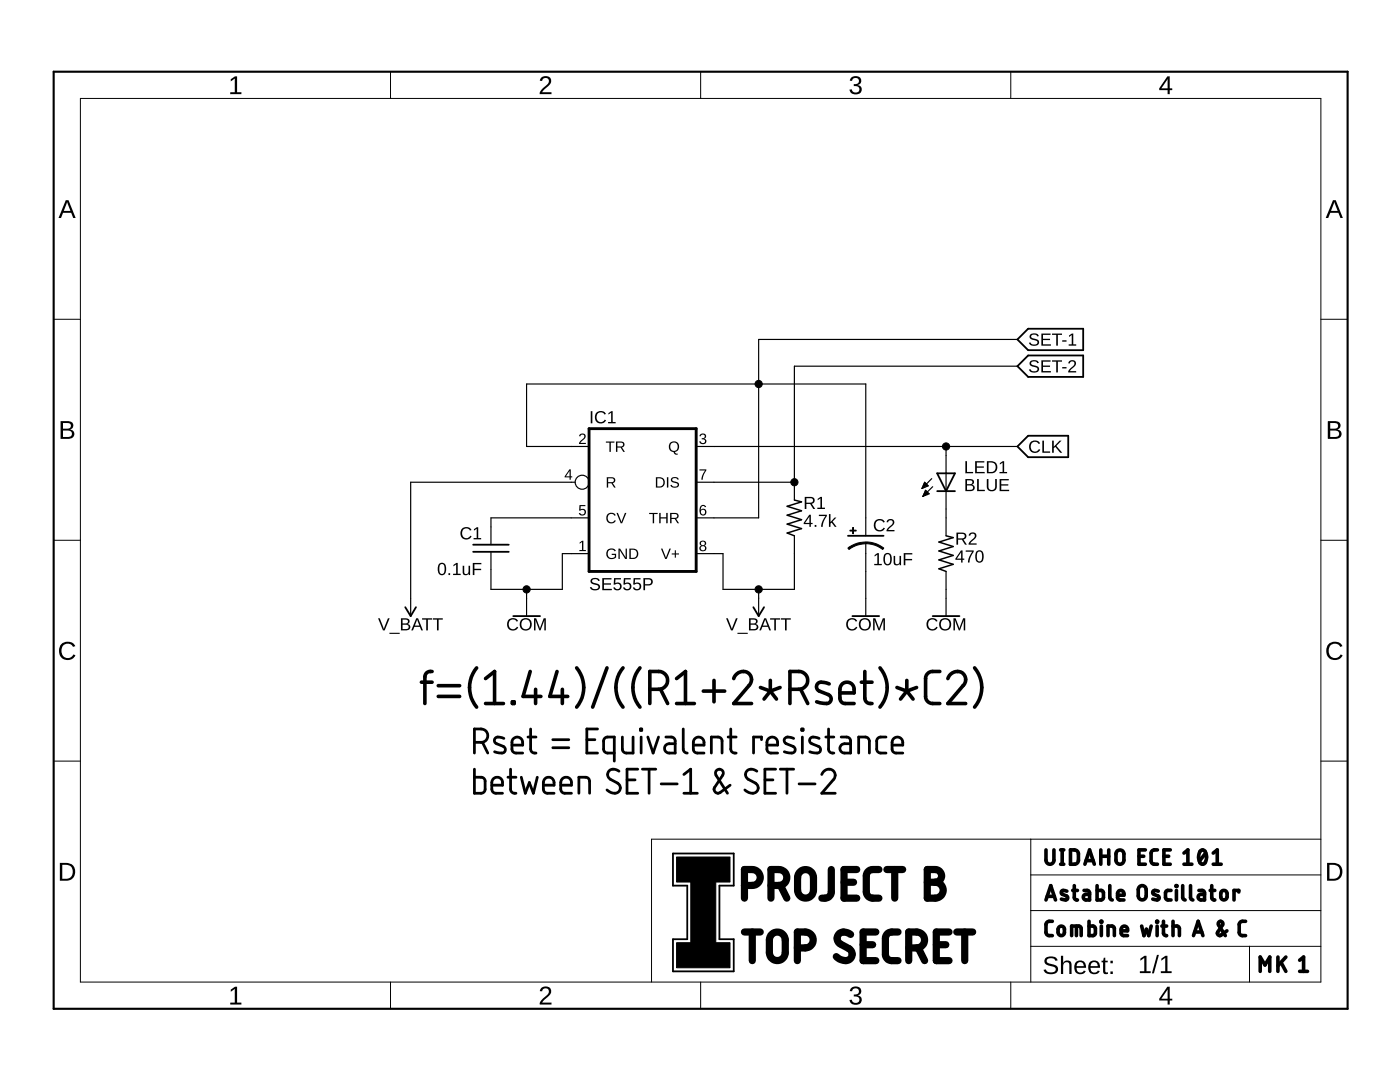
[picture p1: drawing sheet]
<svg xmlns="http://www.w3.org/2000/svg" width="279mm" height="216mm" viewBox="0 0 279 216" stroke-linecap="round" stroke-linejoin="round" font-family="sans-serif">
<g fill="none" stroke="#000" stroke-width=".36">
<path d="M203.1 67.7l2.1-2.1h11v4.3h-11zM203.1 73.1l2.1-2.2h11v4.3h-11zM187 94.4h3.6l-1.8 3.6zM187 98h3.6M203.1 89.1l2.1-2.1h8v4.2h-8zM94.4 108.7h7.1M94.4 110.1h7.1M169.2 106.9h7.1M80.9 121.2l1.1 1.7 1-1.7M102.4 122.9h5.4M150.3 121.2l1.1 1.7 1.1-1.7M170.1 122.9h5.4"/>
<path d="M186.1 122.9h5.4M134.3 170.3h12.1v6.4h-2.8v10.7h2.8v6.4h-12.1v-6.4h2.9v-10.7h-2.9z"/>
</g>
<path d="M169.6 105.8h1.3v.2h-1.3zM170.2 105.3h.1v1.2h-.1zM135 171h10.7v5h-10.7zM137.9 175.3h5v13.9h-5zM135 188.1h10.7v5h-10.7z" fill="#000" stroke="#000" stroke-width=".2"/>
<g fill="none" stroke="#000" stroke-width="1.4">
<path d="M148.6 176.7a3.4 3.4 0 0 0 2.5-.3 1.59 1.59 0 0 0 .5-1.8 1.59 1.59 0 0 0-1.5-1.1h-1.5v5.7M153.9 176.7a3.4 3.4 0 0 0 2.5-.3 1.59 1.59 0 0 0 .6-1.8 1.59 1.59 0 0 0-1.6-1.1h-1.5v5.7M155.8 176.7l1.2 2.5M159.7 173.9a1.58 1.58 0 0 1 1.7-.3 1.58 1.58 0 0 1 .9 1.5v2.5a1.59 1.59 0 0 1-1.5 1.6 1.59 1.59 0 0 1-1.6-1.6v-2.8zM165.9 173.5v4.4a1.41 1.41 0 0 1-1.9 1.3M168.4 176h1.9M171 173.5h-2.6v5.7h2.6M175.4 173.5a2.45 2.45 0 0 0-2 .3l-.4 .4-.1 .6v3.4l.5 .7a2.64 2.64 0 0 0 2 .3M177 173.5h3.1M178.6 173.5v5.7M185.1 173.5h1.5a1.27 1.27 0 0 1 1.3 1.3 1.27 1.27 0 0 1-1.3 1.2 1.59 1.59 0 0 1 1.6 1.6 1.59 1.59 0 0 1-1.6 1.6h-1.5zM185.1 176h1.5"/>
<path d="M148.6 186h3.1M150.1 186v5.7M153.8 186.6a1.59 1.59 0 0 1 1.8-.5 1.59 1.59 0 0 1 1.1 1.5v2.5a1.59 1.59 0 0 1-1.6 1.6 1.59 1.59 0 0 1-1.6-1.6v-2.5zM159.1 189.1a3.5 3.5 0 0 0 2.5-.3 1.59 1.59 0 0 0 .6-1.7 1.59 1.59 0 0 0-1.5-1.1h-1.6v5.7M169.8 186.5a1.53 1.53 0 0 0-1.6-.5 1.53 1.53 0 0 0-1.1 1.2l.1 .6 .3 .4 1.9 1.1a1.34 1.34 0 0 1 .4 1.9 1.34 1.34 0 0 1-1.8 .3l-1.1-.6M172.3 188.5h1.9M174.8 186h-2.5v5.7h2.5M179.2 186a2.64 2.64 0 0 0-2 .2l-.4 .5-.1 .5v3.5l.5 .7a2.64 2.64 0 0 0 2 .3M181.4 189.1a3.5 3.5 0 0 0 2.5-.3 1.59 1.59 0 0 0 .5-1.7 1.59 1.59 0 0 0-1.5-1.1h-1.5v5.7M183.3 189.1l1.2 2.6M186.9 188.5h1.9M189.4 186h-2.5v5.7h2.5"/>
<path d="M190.9 186h3.2M192.5 186v5.7"/>
</g>
<g fill="none" stroke="#000" stroke-width=".72">
<path d="M84.1 136.1h2.1M86.2 134h-.3a1.05 1.05 0 0 0-1.1 1v5.4M87.5 139h4.2M87.5 136.8h4.2M95.1 133.3a6.1 6.1 0 0 0 0 7.8M96.9 135.4l1.8-1.4v6.4M105.8 134l-1.4 5h3.5M106.9 137.5v2.9M111.2 134l-1.5 5h3.6M112.2 137.5v2.9M115.1 133.3a6.1 6.1 0 0 1 0 7.8M121.1 133.3l-2.8 7.8"/>
<path d="M124.3 133.3a6.1 6.1 0 0 0 0 7.8M127.7 133.3a6.1 6.1 0 0 0 0 7.8M129.7 137.5a3.7 3.7 0 0 0 2.8-.3 1.77 1.77 0 0 0 .7-2 1.77 1.77 0 0 0-1.7-1.2h-1.8v6.4M131.8 137.5l1.4 2.9M135 135.4l1.8-1.4v6.4M140.4 137.9h4.2M142.5 135.8v4.2M146.4 135.4a1.78 1.78 0 0 1 2-1.4 1.78 1.78 0 0 1 1.5 1.9l-.2 .7-3.3 3.8h3.6M151.8 137.2l1.9 .7M153.7 135.8v2.1M153.7 137.9l1.3 1.6M153.7 137.9l-1.2 1.6"/>
<path d="M155.7 137.2l-2 .7M157.6 137.5a3.7 3.7 0 0 0 2.9-.3 1.77 1.77 0 0 0 .6-2 1.77 1.77 0 0 0-1.7-1.2h-1.8v6.4M159.8 137.5l1.4 2.9M165.5 136.5l-.5-.2a1.77 1.77 0 0 0-1.8 .1l-.3 .7 .2 .5 .4 .3 1.8 .7a.92 .92 0 0 1 .6 1 .92 .92 0 0 1-.9 .8l-2-.4M167.6 138.3h2.9a1.58 1.58 0 0 0-1.8-2.2 1.46 1.46 0 0 0-1.1 1.4v1.8l.2 .5a.97 .97 0 0 0 .9 .6h1.8M171.9 136.1h2.1M172.6 134v5.3l.1 .5a1.16 1.16 0 0 0 1.3 .6M175.6 133.3a6 6 0 0 1 0 7.8M179 137.2l2 .7M181 135.8v2.1M181 137.9l1.2 1.6M181 137.9l-1.3 1.6"/>
<path d="M182.9 137.2l-1.9 .7M187.6 134a2.75 2.75 0 0 0-2.3 .3l-.5 .5-.1 .6v3.9l.6 .8a2.75 2.75 0 0 0 2.3 .3M189.2 135.4a1.79 1.79 0 0 1 2-1.4 1.79 1.79 0 0 1 1.5 1.9l-.3 .7-3.2 3.8h3.5M194.5 133.3a6 6 0 0 1 0 7.8M96.9 140.4h3.6M102.3 140h.3v.4h-.3zM135 140.4h3.6M208.7 169.6v2.1a.79 .79 0 0 0 .8 .8 .79 .79 0 0 0 .8-.8v-2.1M208.7 179.6l1-2.9 1 2.9M209 178.9h1.4M211.7 172.4h.6M211.7 169.6h.6"/>
<path d="M212 169.6v2.8M212.9 177.8l-.9-.1-.2 .4 .1 .3 1.1 .5 .1 .3-.1 .3a1.04 1.04 0 0 1-1.2-.1M213.6 169.6a1.37 1.37 0 0 1 1.5 .4l.1 1.7-.2 .5a1.41 1.41 0 0 1-1.4 .2zM214.1 177.7h.9M214.4 176.7v2.6l.3 .2 .3 .1M216.3 177.7h.8l.3 .4v1.5h-.7a.56 .56 0 0 1-.5-.6 .56 .56 0 0 1 .5-.5h.7M216.5 172.4l.9-2.8 1 2.8M216.7 171.7h1.5M218.9 176.7v2.9l1-.1 .3-.4v-1.1l-.3-.3h-1M219.7 169.6v2.8M219.7 170.9h1.6M221.3 169.6v2.8"/>
<path d="M221.5 176.7v2.4l.1 .3 .4 .2M223 169.8a.8 .8 0 0 1 .8-.1 .8 .8 0 0 1 .5 .7v1.3a.79 .79 0 0 1-.8 .8 .79 .79 0 0 1-.8-.8v-1.5zM223 178.6h1.3a.67 .67 0 0 0-.4-.9 .67 .67 0 0 0-.9 .6l.2 1.1 .3 .2h.8M227.3 170.9h1M227.4 176.9a.79 .79 0 0 1 .9-.1 .79 .79 0 0 1 .4 .7v1.3a.79 .79 0 0 1-.7 .8 .79 .79 0 0 1-.8-.8v-1.3zM228.6 169.6h-1.3v2.8h1.3M231 169.6h-.8l-.4 .3-.1 .3v1.6l.1 .4 .4 .2h.8M231.2 177.8l-.9-.1-.3 .4 .3 .4 .9 .4 .2 .3-.2 .3a1.04 1.04 0 0 1-1.1-.1M232.3 170.9h.9M233.6 169.6h-1.3v2.8h1.3M233.7 177.7h-.8l-.3 .4v1l.1 .3 1 .2M234.7 176.7h.2v.2h-.2z"/>
<path d="M234.8 177.7v1.9M236 176.7v2.4l.2 .3 .3 .2M236.3 172.4h1.6M236.3 170.2l.8-.6v2.8M237.6 176.7v2.4l.1 .3 .4 .2M239.3 177.7h.8l.3 .4v1.5h-.7a.56 .56 0 0 1-.6-.6 .56 .56 0 0 1 .6-.5h.7M239.5 169.8a.68 .68 0 0 1 .8-.1 .68 .68 0 0 1 .4 .6 1.83 1.83 0 0 1-.5 2.1h-.2a1.35 1.35 0 0 1-.8-1.7zM240.6 170.2l-1.2 1.6M241.5 177.7h.9M241.8 176.7l.1 2.6 .2 .2 .3 .1M242.1 172.4h1.6M242.1 170.2l.8-.6v2.8"/>
<path d="M243.7 177.9a.64 .64 0 0 1 .8-.2 .64 .64 0 0 1 .4 .6v.6a.63 .63 0 0 1-.6 .7 .63 .63 0 0 1-.7-.7zM247.2 178v-.3h-.9v1.9M210 183.8l-.8 .1-.3 .2-.2 .4v1.6l.2 .3 .3 .3h.8M211.3 185.1a.63 .63 0 0 1 .7-.3 .63 .63 0 0 1 .4 .6v.7a.63 .63 0 0 1-.6 .6 .63 .63 0 0 1-.6-.6zM213.9 186.7v-1.9h1.4l.3 .1 .2 .4v1.4M214.8 184.8v1.9M217.3 183.8v2.9l1-.1 .3-.4v-1.1l-.3-.3h-1M219.7 183.8h.2v.2h-.2zM219.8 184.8v1.9M221.1 186.7v-1.9h1l.3 .3v1.6M223.8 185.7h1.2a.66 .66 0 0 0-.4-.9 .66 .66 0 0 0-.8 .6v.8l.1 .3 .3 .2h.8M227.8 184.8l.5 1.9 .5-1.3 .5 1.3 .4-1.9"/>
<path d="M230.8 183.8h.2v.2h-.2zM230.9 184.8v1.9M231.9 184.8h.9M232.2 183.8v2.4l.1 .3 .5 .2M234.1 184.8h1l.2 .3 .1 1.6M234.1 183.8v2.9M238.2 186.7l.9-2.9 1 2.9M238.4 186h1.4M244.9 185.7l-1.2 .9a.46 .46 0 0 1-.6-.1 .46 .46 0 0 1-.1-.5l1-1.4a.47 .47 0 0 0-.4-.8 .47 .47 0 0 0-.4 .8l1.3 2.1M248.6 183.8l-.9 .1-.3 .2-.1 .4v1.6l.1 .3 .3 .3h.9M251.5 193.8v-2.8l1 1.6 .9-1.6v2.8M255 191v2.8"/>
<path d="M255.7 192.1l.9 1.7M256.6 191l-1.6 1.7M259.4 191.6l.8-.6v2.8M259.4 193.8h1.5"/>
</g>
<g fill="none" stroke="#000" stroke-width=".55">
<path d="M94.7 148.1a2.7 2.7 0 0 0 2.2-.3 1.34 1.34 0 0 0 .4-1.4 1.34 1.34 0 0 0-1.3-.9h-1.3v4.8M94.7 153.5v4.8l1.7-.1 .4-.5-.1-2.2-.5-.4h-1.5M96.3 148.1l1 2.2M98.1 156.7h2.2a1.13 1.13 0 0 0-.5-1.5 1.13 1.13 0 0 0-1.5 .4l-.2 .5 .2 1.8 .4 .4h1.6M100.6 147.3l-.8-.2a.74 .74 0 0 0-1 .2 .74 .74 0 0 0 .1 1l1.5 .6a.69 .69 0 0 1 .4 .8 .69 .69 0 0 1-.6 .6l-1.5-.3M101.4 155.1h1.6M101.9 153.5v4.2l.4 .5 .7 .1M102.2 148.7h2.1a1.12 1.12 0 0 0-.7-1.6 1.12 1.12 0 0 0-1.4 1v1.6l.2 .3 .4 .2 1.5 .1M104 155.1l.8 3.2 .8-2.2 .8 2.2 .8-3.2M105.4 147.1h1.6M105.9 145.5v4.2l.4 .5 .7 .1M108.4 156.7h2.2a1.13 1.13 0 0 0-.5-1.5 1.13 1.13 0 0 0-1.5 .4l-.2 .5 .1 1.8 .5 .4h1.6"/>
<path d="M110.3 149.2h3.2M110.3 147.6h3.2M111.9 156.7h2.1a1.13 1.13 0 0 0-.5-1.5 1.13 1.13 0 0 0-1.4 .4l-.2 .5 .1 1.8 .5 .4h1.5M115.5 158.3v-3.2h1.6l.5 .4 .1 2.8M117.1 147.6h1.6M119.3 145.5h-2.2v4.8h2.2M122.6 150.3l-1.5-.1-.5-.3-.1-2.2 .4-.5 1.7-.1v4.8M123.5 153.9a1.26 1.26 0 0 0-1.4-.4 1.26 1.26 0 0 0-.8 1.3l.5 .7 1.5 .8a1.14 1.14 0 0 1 .3 1.5 1.14 1.14 0 0 1-1.6 .4l-.9-.6M124.2 147.1v2.6l.2 .3 .6 .3h1.3v-3.2M125.1 155.6h1.6M127.3 153.5h-2.2v4.8h2.2M127.8 145.5h.3v.2h-.3z"/>
<path d="M128 147.1v3.2M128.2 153.5h2.7M129.3 147.1l1 3.2 1.1-3.2M129.5 153.5v4.8M132 156.4h3.1M132.9 147.1h1.3l.3 .2 .2 .4v2.6h-1.1a.93 .93 0 0 1-1-1 .93 .93 0 0 1 1-.9h1.1M136.4 145.5v4.2l.2 .3 .6 .3M136.5 158.3h2.7M136.5 154.5l1.3-1v4.8M138.4 148.7h2.1a1.12 1.12 0 0 0-.7-1.6 1.12 1.12 0 0 0-1.4 1v1.6l.2 .3 .4 .2 1.5 .1M142 150.3v-3.2h1.5l.5 .4 .1 2.8M145.3 147.1h1.6"/>
<path d="M145.7 156.7l-2 1.5a.77 .77 0 0 1-1-.2 .77 .77 0 0 1-.1-.9l1.6-2.4a.79 .79 0 0 0-.6-1.2 .79 .79 0 0 0-.7 1.2l2.3 3.6M145.8 145.5l.1 4.2 .3 .5 .7 .1M151 153.9a1.26 1.26 0 0 0-1.4-.4 1.26 1.26 0 0 0-.8 1.3l.5 .7 1.5 .8a1.14 1.14 0 0 1 .3 1.5 1.14 1.14 0 0 1-1.6 .4l-.8-.6M152 147.6v-.5h-1.6v3.2M152.7 155.6h1.6M153.1 148.7h2.1a1.12 1.12 0 0 0-.7-1.6 1.12 1.12 0 0 0-1.4 1v1.6l.2 .3 .3 .2 1.6 .1M154.8 153.5h-2.1v4.8h2.1M155.7 153.5h2.7M157.1 153.5v4.8M158.4 147.3l-.8-.2a.73 .73 0 0 0-1 .3 .73 .73 0 0 0 .3 1l1.4 .5a.69 .69 0 0 1 .4 .8 .69 .69 0 0 1-.7 .6l-1.5-.3M159.5 156.4h3.2M160 145.5h.3v.2h-.3z"/>
<path d="M160.1 147.1v3.2M163.5 147.3l-.8-.2a.74 .74 0 0 0-1 .2 .74 .74 0 0 0 .1 1l1.5 .6a.69 .69 0 0 1 .5 .8 .69 .69 0 0 1-.7 .6l-1.5-.3M164 154.5a1.34 1.34 0 0 1 1.6-1 1.34 1.34 0 0 1 1 1.7l-2.6 3.1h2.7M164.8 147.1h1.6M165.4 145.5v4.2l.3 .5 .7 .1M167.9 147.1h1.3l.3 .2 .2 .4 .1 2.6h-1.2a.93 .93 0 0 1-1-1 .93 .93 0 0 1 1-.9h1.2M171.4 150.3v-3.2h1.5l.5 .4 .1 .4v2.4M176.8 147.1h-1.2l-.4 .2-.2 .6 .1 2 .5 .3 1.2 .1M178 148.7h2.2a1.12 1.12 0 0 0-.8-1.6 1.12 1.12 0 0 0-1.4 1l.1 1.6 .2 .3 .3 .2 1.6 .1"/>
</g>
<g fill="#000">
<path d="M46.1 15.8l.8-.6h.4v3.2h.9v.4h-2.2v-.4h.9v-2.7l-.8 .5zM108.1 15.4a1.1 1.1 0 0 1 1.4-.1 1.1 1.1 0 0 1 .4 1.3l-1.7 1.8h1.9v.4h-2.4a2.93 2.93 0 0 1 1.4-1.8 .73 .73 0 0 0 .4-1 .73 .73 0 0 0-1-.4l-.3 .6-.5-.1zM170 15.4a1.1 1.1 0 0 1 1.3-.1 1.1 1.1 0 0 1 .5 1.2l-.7 .5a.96 .96 0 0 1 .9 1.1 .96 .96 0 0 1-1.2 .7l-.6-.1a.99 .99 0 0 1-.7-.8l.5-.1a.73 .73 0 0 0 1 .7 .73 .73 0 0 0 .3-1.2l-.9-.1v-.4a.69 .69 0 0 0 .9-.2 .69 .69 0 0 0-.2-1 .71 .71 0 0 0-1 .5h-.5zM115.8 86.6a.67 .67 0 0 1 1 .2 .67 .67 0 0 1-.4 1l-.6 .6h1.1v.2h-1.4l.1-.3 .5-.5a.55 .55 0 0 0 .5-.5 .55 .55 0 0 0-.4-.6l-.2 .1-.2 .3-.2-.1zM139.6 93.7h1.4l-.6 1.3-.1 .7h-.3l.1-.5 .6-1.3h-1.1zM139.8 86.6a.59 .59 0 0 1 .9 0 .59 .59 0 0 1-.2 .9 .58 .58 0 0 1 .4 .8 .58 .58 0 0 1-.8 .3l-.5-.4v-.1l.2-.1a.42 .42 0 0 0 .6 .4 .42 .42 0 0 0 .2-.6l-.5-.1v-.3a.4 .4 0 0 0 .5-.2 .4 .4 0 0 0-.3-.5 .4 .4 0 0 0-.4 .4l-.3-.1zM115.7 108.2l.5-.3h.2v1.8h.5v.3h-1.3v-.3h.6v-1.5l-.5 .3zM115.6 100.8h1.2v.2h-.9l-.1 .7a.71 .71 0 0 1 1 .2 .71 .71 0 0 1-.3 1 .71 .71 0 0 1-.9-.4l-.1-.1h.3a.46 .46 0 0 0 .7 .1 .46 .46 0 0 0 0-.7 .46 .46 0 0 0-.7 .1h-.2zM12.2 128.5a1.77 1.77 0 0 1 2.8 .4l-.4 .2a1.26 1.26 0 0 0-1.7-.5 1.26 1.26 0 0 0-.6 1.6 1.23 1.23 0 0 0 1 1.1 1.23 1.23 0 0 0 1.4-.7l.4 .2a1.78 1.78 0 0 1-2.5 .7 1.78 1.78 0 0 1-.7-2.4zM265.1 128.5a1.77 1.77 0 0 1 2.8 .4l-.4 .2a1.26 1.26 0 0 0-1.7-.5 1.26 1.26 0 0 0-.6 1.6 1.23 1.23 0 0 0 1 1.1 1.23 1.23 0 0 0 1.4-.7l.4 .2a1.78 1.78 0 0 1-2.5 .7 1.78 1.78 0 0 1-.7-2.4zM170 197.1a1.1 1.1 0 0 1 1.3-.2 1.1 1.1 0 0 1 .5 1.3l-.7 .4a.96 .96 0 0 1 .9 1.2 .96 .96 0 0 1-1.2 .7l-.6-.1a.99 .99 0 0 1-.7-.9h.5a.73 .73 0 0 0 1 .6 .73 .73 0 0 0 .3-1.1l-.9-.2v-.4a.69 .69 0 0 0 .9-.2 .69 .69 0 0 0-.2-.9 .71 .71 0 0 0-1 .5h-.5zM46.1 197.5l.8-.6h.4v3.2h.9v.3h-2.2v-.3h.9v-2.8l-.8 .6z"/>
<path d="M108.1 197.1a1.1 1.1 0 0 1 1.4-.2 1.1 1.1 0 0 1 .4 1.3l-1.7 1.9h1.9v.3h-2.4a2.93 2.93 0 0 1 1.4-1.8 .73 .73 0 0 0 .4-.9 .73 .73 0 0 0-1-.4l-.3 .5h-.5z"/>
<path d="M233 15.2h.4v2.4h.5v.4h-.5v.8h-.4v-.8h-1.7v-.4zM233 15.7l-1.2 1.9h1.2z"/>
<path d="M13.1 39.9h.6l1.4 3.6h-.5l-.4-1h-1.6l-.4 1h-.5zM13.4 40.3l-.7 1.8h1.4z"/>
<path d="M266 39.9h.6l1.4 3.6h-.5l-.4-1h-1.6l-.4 1h-.5zM266.3 40.3l-.7 1.8h1.4z"/>
<path d="M205.6 66.8a1.1 1.1 0 0 1 1.7 .3h-.3a.63 .63 0 0 0-.6-.4 .63 .63 0 0 0-.6 .6l.7 .3a.74 .74 0 0 1 .9 .7 .74 .74 0 0 1-1 .7 .89 .89 0 0 1-1-.6l.3-.1a.77 .77 0 0 0 .7 .5 .77 .77 0 0 0 .7-.5 1.73 1.73 0 0 0-1.4-.6l-.2-.4zM207.8 66.6h1.9v.2h-1.5v.8h1.4v.3h-1.4v.8h1.5v.3h-1.9zM210 66.6h1.9v.2h-.8v2.2h-.3v-2.2h-.8zM212 67.9h.8v.3h-.8zM213.3 66.9l.6-.3h.3v2.1h.6v.3h-1.5v-.3h.6v-1.8l-.6 .3z"/>
<path d="M205.6 72.2a1.1 1.1 0 0 1 1.7 .2l-.3 .1a.63 .63 0 0 0-.6-.4 .63 .63 0 0 0-.6 .5l.7 .3a.74 .74 0 0 1 .9 .8 .74 .74 0 0 1-1 .6 .89 .89 0 0 1-1-.6h.3a.77 .77 0 0 0 .7 .4 .77 .77 0 0 0 .7-.4 1.73 1.73 0 0 0-1.4-.7l-.2-.4zM207.8 71.9h1.9v.3h-1.5v.7h1.4v.3h-1.4v.8h1.5v.3h-1.9zM210 71.9h1.9v.3h-.8v2.1h-.3v-2.1h-.8zM212 73.2h.8v.3h-.8zM213.4 72a.78 .78 0 0 1 1.3 .2 .78 .78 0 0 1-.5 1.1l-.7 .8h1.3v.2h-1.6a2.07 2.07 0 0 1 1-1.3 .48 .48 0 0 0 .1-.8 .48 .48 0 0 0-.8 .3h-.3z"/>
<path d="M12.1 84a2.96 2.96 0 0 1 2.3 .3 .83 .83 0 0 1-.4 1.4 .93 .93 0 0 1 .8 1 .93 .93 0 0 1-1 .9h-1.7zM12.6 84.4v1.1h.8a.59 .59 0 0 0 .7-.5 .59 .59 0 0 0-.7-.6zM12.6 85.9v1.3h.9a.65 .65 0 0 0 .8-.4 .65 .65 0 0 0-.4-.8z"/>
<path d="M113.6 93.7h.3v1.3h.3v.3h-.3v.4h-.2v-.4h-1v-.3zM113.7 94l-.8 1h.8z"/>
<path d="M117.9 82h.3v2.5h-.3zM119 82.3a1.21 1.21 0 0 1 1.9 .3l-.3 .1a.87 .87 0 0 0-1.1-.3 .87 .87 0 0 0-.4 1.1 .84 .84 0 0 0 .7 .7 .84 .84 0 0 0 .9-.5l.2 .2a1.24 1.24 0 0 1-1.8 .3 1.24 1.24 0 0 1-.1-1.9zM121.4 82.4l.6-.4h.3v2.2h.6v.3h-1.5v-.3h.6v-1.9l-.6 .4z"/>
<path d="M120.9 88.1h1.7v.2h-.7v1.9h-.3v-1.9h-.7zM122.9 88.1h1a.6 .6 0 0 1 .7 .5 .6 .6 0 0 1-.5 .7l.6 .9h-.3l-.5-.9h-.7v.9h-.3zM123.2 88.3v.8h.7a.39 .39 0 0 0 .4-.4 .39 .39 0 0 0-.4-.4z"/>
<path d="M121.1 95.2h1a.6 .6 0 0 1 .7 .5 .6 .6 0 0 1-.5 .7l.6 .9h-.3l-.6-.9h-.6v.9h-.3zM121.4 95.4v.8h.7a.39 .39 0 0 0 .4-.4 .39 .39 0 0 0-.5-.4z"/>
<path d="M130.9 95.2a1.61 1.61 0 0 1 1.6 .5 1.05 1.05 0 0 1-.8 1.6h-.8zM131.2 95.4v1.7a.88 .88 0 0 0 1.2-.8 .88 .88 0 0 0-1.2-.9zM133.1 95.2h.3v2.1h-.3zM134 95.4a.94 .94 0 0 1 1.5 .3h-.3a.5 .5 0 0 0-.6-.3 .5 .5 0 0 0-.4 .5l.5 .2a.64 .64 0 0 1 .8 .7 .64 .64 0 0 1-.8 .5 .76 .76 0 0 1-.9-.5l.3-.1a.58 .58 0 0 0 .6 .5 .58 .58 0 0 0 .5-.6l-.5-.2a.66 .66 0 0 1-.6-.3 .66 .66 0 0 1-.1-.7z"/>
<path d="M133.7 88.3a1.07 1.07 0 0 1 1.7 .3 1.07 1.07 0 0 1-.7 1.6l.2 .2 .4 .1v.2h-.5l-.2-.2a.53 .53 0 0 0-.7-.5 1.18 1.18 0 0 1-.2-1.7zM134 88.5a.81 .81 0 0 0 0 1.2 .81 .81 0 0 0 1.2-.1 .81 .81 0 0 0-.2-1.1 .81 .81 0 0 0-1 0z"/>
<path d="M192.7 92h.3v2.2h1.2v.2h-1.5zM194.6 92h1.8v.3h-1.5v.8h1.4v.2h-1.4v.9h1.6v.2h-1.9zM197 92h.8a1.21 1.21 0 0 1 1.2 1.2 1.21 1.21 0 0 1-1.1 1.2h-.9zM197.3 92.3v1.9h.5a1 1 0 0 0 .9-1.3 1 1 0 0 0-1.4-.6zM199.5 92.4l.6-.4h.3v2.2h.6v.2h-1.5v-.2h.6v-1.9l-.6 .4z"/>
<path d="M192.7 95.6a1.57 1.57 0 0 1 1.6 .3l.1 .5-.5 .3a.66 .66 0 0 1 .6 .8 .66 .66 0 0 1-.9 .5h-.9zM193 95.8v.8h.5a.42 .42 0 0 0 .5-.1 .42 .42 0 0 0 0-.5 1 1 0 0 0-1-.2zM193 96.9v.8h1a.42 .42 0 0 0 .1-.6l-.2-.2zM195 95.6h.3v2.1h1.3v.3h-1.6zM196.9 95.6h.4v1.5a.67 .67 0 0 0 .6 .7 .67 .67 0 0 0 .7-.7v-1.5h.3v1.5a1 1 0 0 1-.9 .9 1 1 0 0 1-1.1-.9zM199.5 95.6h1.8v.3h-1.5v.7h1.4v.3h-1.4v.8h1.6v.3h-1.9z"/>
<path d="M205.7 88.2a1.21 1.21 0 0 1 1.9 .3l-.3 .1a.87 .87 0 0 0-1.2-.3 .87 .87 0 0 0-.4 1.1 .84 .84 0 0 0 .8 .7 .84 .84 0 0 0 .8-.5l.3 .1a1.24 1.24 0 0 1-1.9 .4 1.24 1.24 0 0 1 0-1.9zM208 87.9h.3v2.2h1.3v.2h-1.6zM210 87.9h.3v1.2l1.2-1.2h.4l-1.1 1.1 1.2 1.3h-.4l-1-1.1-.3 .2v.9h-.3z"/>
<path d="M265 84a2.96 2.96 0 0 1 2.3 .3 .83 .83 0 0 1-.4 1.4 .93 .93 0 0 1 .8 1 .93 .93 0 0 1-1 .9h-1.7zM265.5 84.4v1.1h.8a.59 .59 0 0 0 .7-.5 .59 .59 0 0 0-.7-.6zM265.5 85.9v1.3h.9a.65 .65 0 0 0 .8-.4 .65 .65 0 0 0-.4-.8z"/>
<path d="M87.7 112.4a.9 .9 0 0 1 1.1 .1 .9 .9 0 0 1 .2 1 .88 .88 0 0 1-.3 1.1 .88 .88 0 0 1-1.1-.1l-.2-.6v-.7zM87.9 112.6a1.64 1.64 0 0 0 .1 1.9h.2a1.11 1.11 0 0 0 .5-1.5l-.3-.4zM89.5 114.4h.3v.3h-.3zM90.5 112.7l.6-.4h.2v2.2h.6v.2h-1.5v-.2h.6v-1.9l-.5 .4zM92.3 112.9h.3v1.2a.45 .45 0 0 0 .5 .5 .45 .45 0 0 0 .4-.6v-1.1h.3v1.8h-.3v-.3a.63 .63 0 0 1-.7 .4 .63 .63 0 0 1-.5-.7zM94.3 112.3h1.8v.3h-1.4v.9h1.3v.3h-1.3v.9h-.4z"/>
<path d="M92.2 105.5a1.21 1.21 0 0 1 1.9 .3l-.3 .1a.87 .87 0 0 0-1.2-.4 .87 .87 0 0 0-.4 1.2 .84 .84 0 0 0 .8 .7 .84 .84 0 0 0 .8-.5l.3 .1a1.24 1.24 0 0 1-1.8 .4 1.24 1.24 0 0 1-.1-1.9zM94.6 105.6l.6-.4h.2v2.2h.6v.2h-1.5v-.2h.6v-1.9l-.5 .4z"/>
<path d="M117.9 115.6a1.1 1.1 0 0 1 1.8 .3h-.3a.63 .63 0 0 0-.7-.4 .63 .63 0 0 0-.5 .5l.6 .4a.74 .74 0 0 1 .9 .7 .74 .74 0 0 1-.9 .7 .89 .89 0 0 1-1.1-.6l.3-.1a.77 .77 0 0 0 .7 .4 .77 .77 0 0 0 .7-.4 1.73 1.73 0 0 0-1.3-.6l-.2-.4zM120.2 115.4h1.8v.2h-1.5v.8h1.4v.3h-1.4v.8h1.6v.3h-1.9zM122.5 115.4h1.4v.2h-1.1v.8a.83 .83 0 0 1 1.1 .2 .83 .83 0 0 1-.1 1.1 .83 .83 0 0 1-1.1 0l-.3-.5h.3a.54 .54 0 0 0 .8 .2 .54 .54 0 0 0 .1-.8 .54 .54 0 0 0-.8 .1h-.3zM124.5 115.4h1.4v.2h-1.1l-.1 .8a.83 .83 0 0 1 1.2 .2 .83 .83 0 0 1-.2 1.1 .83 .83 0 0 1-1.1 0l-.2-.5h.3a.54 .54 0 0 0 .8 .2 .54 .54 0 0 0 0-.8 .54 .54 0 0 0-.8 .1h-.3zM126.5 115.4h1.3v.2h-1.1v.8a.83 .83 0 0 1 1.1 .2 .83 .83 0 0 1-.1 1.1 .83 .83 0 0 1-1.1 0l-.3-.5h.3a.54 .54 0 0 0 .8 .2 .54 .54 0 0 0 .1-.8 .54 .54 0 0 0-.8 .1h-.3zM128.4 115.4a2.11 2.11 0 0 1 1.7 .1 .75 .75 0 0 1 .1 .9 .75 .75 0 0 1-.8 .4h-.7v1h-.3zM128.7 115.6v1l1-.1a.49 .49 0 0 0 0-.8z"/>
<path d="M121.3 109.7a1.08 1.08 0 0 1 1.6 .2l-.3 .1a.79 .79 0 0 0-1.1-.2 .79 .79 0 0 0-.1 1.1 .88 .88 0 0 0 1.3 .2v-.4h-.6v-.2h.9v.7a1.13 1.13 0 0 1-1.7 .1 1.13 1.13 0 0 1 0-1.6zM123.4 109.5h.4l1.1 1.7v-1.7h.2v2h-.3l-1.1-1.7v1.7h-.3zM125.6 109.5a1.61 1.61 0 0 1 1.7 .4 1.05 1.05 0 0 1-.9 1.6h-.8zM125.9 109.7v1.6a.88 .88 0 0 0 1.2-.8 .88 .88 0 0 0-1.2-.8z"/>
<path d="M121.3 102.6a1.03 1.03 0 0 1 1.6 .2l-.3 .1a.77 .77 0 0 0-1.1-.2 .77 .77 0 0 0-.1 1.1l.4 .4a.71 .71 0 0 0 .9-.4l.2 .1a1.06 1.06 0 0 1-1.6 .3 1.06 1.06 0 0 1 0-1.6zM123 102.3h.3l.7 1.9 .7-1.9h.3l-.8 2.1h-.3z"/>
<path d="M129.6 102.3h1.7v.3h-.8v1.8h-.2v-1.8h-.7zM131.6 102.3h.2v.9h1.2v-.9h.2v2.1h-.2v-.9h-1.2v.9h-.2zM133.7 102.3h1a.6 .6 0 0 1 .7 .5 .6 .6 0 0 1-.5 .7l.6 .9h-.3l-.5-.8h-.7v.8h-.3zM134 102.6v.7h.7a.39 .39 0 0 0 .5-.4 .39 .39 0 0 0-.5-.3z"/>
<path d="M131.9 109.5h.3l.7 1.8 .7-1.8h.3l-.9 2h-.2zM134.7 109.8h.2v.6h.6v.2h-.6v.7h-.2v-.7h-.7v-.2h.7z"/>
<path d="M139.9 100.9a.65 .65 0 0 1 1 .3h-.2a.43 .43 0 0 0-.6-.2 .43 .43 0 0 0-.2 .5v.3a.66 .66 0 0 1 1 .1 .66 .66 0 0 1-.3 1 .66 .66 0 0 1-.9-.5l-.1-.9zM139.8 102.2a.45 .45 0 0 0 .9 0 .45 .45 0 0 0-.9 0z"/>
<path d="M139.8 108a.59 .59 0 0 1 .9 0 .59 .59 0 0 1-.1 .9 .61 .61 0 0 1 .3 .8 .61 .61 0 0 1-.8 .3 .56 .56 0 0 1-.5-.5 .56 .56 0 0 1 .4-.6l-.4-.3zM139.9 108.4a.4 .4 0 0 0 .8 0 .4 .4 0 0 0-.8 0zM139.8 109.4a.45 .45 0 0 0 .9 0 .45 .45 0 0 0-.9 0z"/>
<path d="M161.5 102.7h.3v1.6h.4v.3h-.4v.5h-.3v-.5h-1.1v-.3zM161.5 103.1l-.8 1.2h.8zM162.6 104.7h.3v.4h-.3zM163.4 102.7h1.6v.3l-.7 1.3-.1 .8h-.3a3.8 3.8 0 0 1 .8-2.1h-1.3zM165.4 102.6h.3v1.6l.9-.9h.3l-.7 .8 .8 1h-.4l-.6-.8-.3 .2v.6h-.3z"/>
<path d="M160.6 99.1h1.1a.7 .7 0 0 1 .9 .6 .7 .7 0 0 1-.6 .8l.7 1.1h-.4l-.6-1h-.8v1h-.3zM160.9 99.4v.9h.8a.46 .46 0 0 0 .6-.5 .46 .46 0 0 0-.6-.4zM163.2 99.5l.6-.4h.2v2.2h.6v.3h-1.5v-.3h.6v-1.9l-.5 .4z"/>
<path d="M174.5 110.8l.6-.4h.3v2.1h.6v.3h-1.5v-.3h.6v-1.8l-.6 .4zM176.7 110.5a.9 .9 0 0 1 1 0 .9 .9 0 0 1 .3 1.1 .88 .88 0 0 1-.4 1.1 .88 .88 0 0 1-1.1-.2l-.2-.6v-.7zM176.8 110.7a1.64 1.64 0 0 0 .2 1.8l.1 .1a1.11 1.11 0 0 0 .5-1.6l-.3-.4zM178.3 110.9h.4v1.2a.45 .45 0 0 0 .4 .5 .45 .45 0 0 0 .4-.6v-1.1h.3v1.9h-.3v-.3a.63 .63 0 0 1-.7 .3 .63 .63 0 0 1-.5-.6zM180.4 110.4h1.7v.2h-1.4v.9h1.3v.3h-1.3v1h-.3z"/>
<path d="M174.7 103.9a1.21 1.21 0 0 1 1.9 .3l-.3 .1a.87 .87 0 0 0-1.2-.4 .87 .87 0 0 0-.4 1.2 .84 .84 0 0 0 .8 .7 .84 .84 0 0 0 .8-.5l.3 .1a1.24 1.24 0 0 1-1.8 .4 1.24 1.24 0 0 1-.1-1.9zM177.2 103.7a.78 .78 0 0 1 1.2 .2 .78 .78 0 0 1-.4 1.1l-.7 .8h1.2v.2h-1.6a2.07 2.07 0 0 1 1-1.3 .48 .48 0 0 0 .1-.8 .48 .48 0 0 0-.8 .3h-.3z"/>
<path d="M191.8 109.8h.3v1.7h.3v.2h-.3v.5h-.3v-.5h-1.1v-.2zM191.8 110.2l-.8 1.3h.8zM192.7 109.8h1.6v.3l-.7 1.3-.1 .8h-.3a3.8 3.8 0 0 1 .8-2.1h-1.3zM195 109.9a.9 .9 0 0 1 1.1 .1 .9 .9 0 0 1 .2 1 .88 .88 0 0 1-.3 1.1 .88 .88 0 0 1-1.2-.1l-.1-.6v-.7zM195.2 110.1a1.64 1.64 0 0 0 .1 1.9h.2a1.11 1.11 0 0 0 .4-1.5l-.3-.4z"/>
<path d="M190.9 106.3h1.1a.7 .7 0 0 1 .9 .5 .7 .7 0 0 1-.6 .8l.7 1.1h-.4l-.6-1h-.8v1h-.3zM191.2 106.5v.9h.8a.46 .46 0 0 0 .5-.4 .46 .46 0 0 0-.5-.5zM193.6 106.4a.78 .78 0 0 1 1.2 .2 .78 .78 0 0 1-.5 1.1l-.7 .7h1.3v.3h-1.6a2.07 2.07 0 0 1 1-1.3 .48 .48 0 0 0 .1-.8 .48 .48 0 0 0-.8 .3h-.3z"/>
<path d="M75.4 123.4h.4l.8 2.1 .8-2.1h.4l-1 2.4h-.4zM77.7 126.3h2.1v.2h-2.1zM80 123.4a1.57 1.57 0 0 1 1.7 .3v.5l-.4 .3a.66 .66 0 0 1 .6 .8 .66 .66 0 0 1-.9 .5h-1zM80.3 123.6v.8h.6a.42 .42 0 0 0 .4-.1 .42 .42 0 0 0 .1-.5 1 1 0 0 0-1.1-.2zM80.3 124.7v.8h1a.42 .42 0 0 0 .2-.7l-.2-.1zM83.1 123.4h.3l1 2.4h-.3l-.3-.7h-1.1l-.3 .7h-.3zM83.2 123.6l-.4 1.2h.9zM84.2 123.4h2v.2h-.8v2.2h-.3v-2.2h-.9zM86.4 123.4h2v.2h-.9v2.2h-.3v-2.2h-.8z"/>
<path d="M101.5 123.7a1.21 1.21 0 0 1 1.9 .2l-.3 .1a.87 .87 0 0 0-1.2-.3 .87 .87 0 0 0-.3 1.1 .84 .84 0 0 0 .7 .8 .84 .84 0 0 0 .9-.5l.2 .1a1.24 1.24 0 0 1-1.8 .4 1.24 1.24 0 0 1-.1-1.9zM103.6 124.6a1.25 1.25 0 0 1 2.5 0 1.25 1.25 0 0 1-2.5 0zM104.3 123.9a.96 .96 0 0 0-.1 1.3 .96 .96 0 0 0 1.4 .1 .96 .96 0 0 0 0-1.4 .96 .96 0 0 0-1.3 0zM106.6 123.4h.4l.8 2 .7-2h.4v2.4h-.3v-2.1l-.7 2.1h-.3l-.7-2.1v2.1h-.3z"/>
<path d="M144.9 123.4h.3l.9 2.1 .8-2.1h.3l-1 2.4h-.3zM147.2 126.3h2v.2h-2zM149.5 123.4a1.57 1.57 0 0 1 1.7 .3v.5l-.5 .3a.66 .66 0 0 1 .6 .8 .66 .66 0 0 1-.8 .5h-1zM149.8 123.6v.8h.6a.42 .42 0 0 0 .4-.1 .42 .42 0 0 0 0-.5 1 1 0 0 0-1-.2zM149.8 124.7v.8h1a.42 .42 0 0 0 .1-.7l-.2-.1zM152.5 123.4h.4l1 2.4h-.4l-.2-.7h-1.1l-.3 .7h-.4zM152.7 123.6l-.4 1.2h.9zM153.7 123.4h2v.2h-.9v2.2h-.3v-2.2h-.8zM155.8 123.4h2v.2h-.8v2.2h-.3v-2.2h-.9z"/>
<path d="M169.2 123.7a1.21 1.21 0 0 1 1.9 .2l-.3 .1a.87 .87 0 0 0-1.2-.3 .87 .87 0 0 0-.4 1.1 .84 .84 0 0 0 .8 .8 .84 .84 0 0 0 .8-.5l.3 .1a1.24 1.24 0 0 1-1.9 .4 1.24 1.24 0 0 1 0-1.9zM171.3 124.6a1.25 1.25 0 0 1 2.5 0 1.25 1.25 0 0 1-2.5 0zM172 123.9a.96 .96 0 0 0-.1 1.3 .96 .96 0 0 0 1.3 .1 .96 .96 0 0 0 .1-1.4 .96 .96 0 0 0-1.3 0zM174.3 123.4h.4l.7 2 .8-2h.4v2.4h-.3v-2.1l-.8 2.1h-.2l-.8-2.1v2.1h-.2z"/>
<path d="M185.2 123.7a1.21 1.21 0 0 1 1.9 .2l-.3 .1a.87 .87 0 0 0-1.2-.3 .87 .87 0 0 0-.3 1.1 .84 .84 0 0 0 .7 .8 .84 .84 0 0 0 .9-.5l.2 .1a1.24 1.24 0 0 1-1.8 .4 1.24 1.24 0 0 1-.1-1.9zM187.3 124.6a1.25 1.25 0 0 1 2.5 0 1.25 1.25 0 0 1-2.5 0zM188 123.9a.96 .96 0 0 0-.1 1.3 .96 .96 0 0 0 1.4 .1 .96 .96 0 0 0 0-1.4 .96 .96 0 0 0-1.3 0zM190.3 123.4h.4l.8 2 .7-2h.4v2.4h-.3l.1-2.1-.8 2.1h-.3l-.7-2.1v2.1h-.3z"/>
<path d="M11.9 172.2a3.4 3.4 0 0 1 2.6 .4 1.82 1.82 0 0 1 .4 2 1.82 1.82 0 0 1-1.6 1.1h-1.4zM12.4 172.6v2.7h.8a1.39 1.39 0 0 0 1.3-1.4 1.39 1.39 0 0 0-1.4-1.3z"/>
<path d="M264.8 172.2a3.4 3.4 0 0 1 2.6 .4 1.82 1.82 0 0 1 .4 2 1.82 1.82 0 0 1-1.6 1.1h-1.4zM265.3 172.6v2.7h.8a1.39 1.39 0 0 0 1.3-1.4 1.39 1.39 0 0 0-1.4-1.3z"/>
<path d="M208.6 191.3a1.74 1.74 0 0 1 2.4 .1l.1 .2-.5 .1a.97 .97 0 0 0-.9-.5 .97 .97 0 0 0-.8 .5 1.51 1.51 0 0 0 1.4 .8 .96 .96 0 0 1 .9 1.1 .96 .96 0 0 1-1.1 .8h-.4a1.32 1.32 0 0 1-1.4-.9l.4-.1a1.16 1.16 0 0 0 2 .2 .69 .69 0 0 0-.8-.8 1.21 1.21 0 0 1-1.4-1.3zM211.7 190.7h.5v1.5a.89 .89 0 0 1 1-.5 .89 .89 0 0 1 .7 .9v1.7h-.5v-1.6a.63 .63 0 0 0-.7-.7 .63 .63 0 0 0-.5 .8v1.5h-.5zM214.7 192a1.21 1.21 0 0 1 1.5-.2 1.21 1.21 0 0 1 .5 1.3h-1.8a.77 .77 0 0 0 .4 .9 .77 .77 0 0 0 1-.3l.4 .1a1.26 1.26 0 0 1-1.7 .5 1.26 1.26 0 0 1-.6-1.6zM215.1 192.2l-.2 .6h1.4a.71 .71 0 0 0-.4-.8 .71 .71 0 0 0-.8 .2zM217.5 192a1.21 1.21 0 0 1 1.4-.2 1.21 1.21 0 0 1 .6 1.3h-1.9a.77 .77 0 0 0 .5 .9 .77 .77 0 0 0 1-.3l.4 .1a1.26 1.26 0 0 1-1.7 .5 1.26 1.26 0 0 1-.6-1.6zM217.9 192.2l-.3 .6h1.5a.71 .71 0 0 0-.4-.8 .71 .71 0 0 0-.8 .2zM220.3 191.1h.3v.6h.5v.3h-.5v1.9l.1 .1h.4v.3l-.4 .1a.5 .5 0 0 1-.6-.6v-1.8h-.3v-.3h.4zM221.6 191.7h.5v.5h-.5zM221.6 193.8h.5v.5h-.5z"/>
<path d="M227.6 191.3l.8-.6h.4v3.1h.8v.4h-2.1v-.4h.9v-2.7l-.8 .6zM230.9 190.5h.4l-1 3.7h-.4zM231.8 191.3l.8-.6h.4v3.1h.8v.4h-2.1v-.4h.8v-2.7l-.7 .6z"/>
<path d="M233 196.9h.4v2.4h.5v.3h-.5v.8h-.4v-.8h-1.7v-.3zM233 197.4l-1.2 1.9h1.2z"/>
</g>
<g fill="none" stroke="#000" stroke-width=".2">
<path d="M16 19.6h247.6v176.4h-247.6zM77.9 14.3v5.3M139.8 14.3v5.3M201.7 14.3v5.3M10.7 63.7h5.3M263.6 63.7h5.3M10.7 107.8h5.3M263.6 107.8h5.3M10.7 151.9h5.3M263.6 151.9h5.3M205.7 167.4v28.6M205.7 174.6h57.9"/>
<path d="M263.6 167.4h-133.6v28.6M77.9 196v5.3M139.8 196v5.3M201.7 196v5.3M205.7 188.8h57.9M205.7 181.7h57.9M249.4 188.8v7.2"/>
</g>
<path d="M10.7 14.3h258.2v187h-258.2z" fill="none" stroke="#000" stroke-width=".42"/>
<path d="M117.6 85.5h21.3v28.5h-21.3z" fill="none" stroke="#000" stroke-width=".57"/>
<g fill="none" stroke="#000" stroke-width=".23">
<path d="M203.1 67.7h-51.7v35.6h-12.5M203.1 73.1h-44.6v26.7M114.8 96.2h-32.8v26.7M117.6 89.1h-12.5v-12.5h67.7v30.3M138.9 89.1h64.2M138.9 96.2h19.6M184 97.4h.2M184.1 97.2h.5M184.2 97h.8M184.2 99h.1M184.3 96.9h.9M184.3 98.8h.4"/>
<path d="M184.3 96.7h.7M184.3 98.7h.8M184.4 96.5h.4M184.4 98.5h1M184.5 96.3h.1M184.5 98.3h.7M184.5 96.2l.8 .7-1.3 .6zM184.6 98.1h.4M184.7 97.9h.1M184.7 97.8l.7 .7-1.2 .6zM185.9 95.5l-1.9 2M186.1 97.1l-1.9 2"/>
<path d="M188.8 89.1v17.8M98 110.1v7.5h14.2v-7.1h5.4M105.1 117.6v5.3M117.6 103.3h-19.6v5.4M151.4 117.6v5.3M158.5 106.9v10.7h-14.2v-7.1h-5.4M172.8 108.3v14.6M188.8 114v8.9"/>
<circle cx="116.2" cy="96.2" r="1.4"/>
</g>
<g fill="#000" stroke="#000" stroke-width=".2">
<path d="M169.2 109.4l.8-.6a5.3 5.3 0 0 1 2.8-.6v.3l-1.8 .3-1.6 .8z" fill-rule="evenodd"/>
<path d="M172.8 108.1l.9 .1a5.4 5.4 0 0 1 2.7 1.2l-.2 .2-1.6-.8-1.8-.3z" fill-rule="evenodd"/>
<circle cx="151.4" cy="76.6" r=".72"/>
<circle cx="158.5" cy="96.2" r=".72"/>
<circle cx="188.8" cy="89.1" r=".72"/>
<circle cx="105.1" cy="117.6" r=".72"/>
<circle cx="151.4" cy="117.6" r=".72"/>
</g>
<path d="M158.5 99.8l1.5 .3-2.9 .9 2.9 .9-2.9 .9 2.9 .9-2.9 .9 2.9 .9-2.9 .9 1.4 .5M188.8 106.9l1.4 .4-2.8 .9 2.8 .9-2.8 .8 2.8 .9-2.8 .9 2.8 .9-2.8 .9 1.4 .5" fill="none" stroke="#000" stroke-width=".3"/>
</svg>
